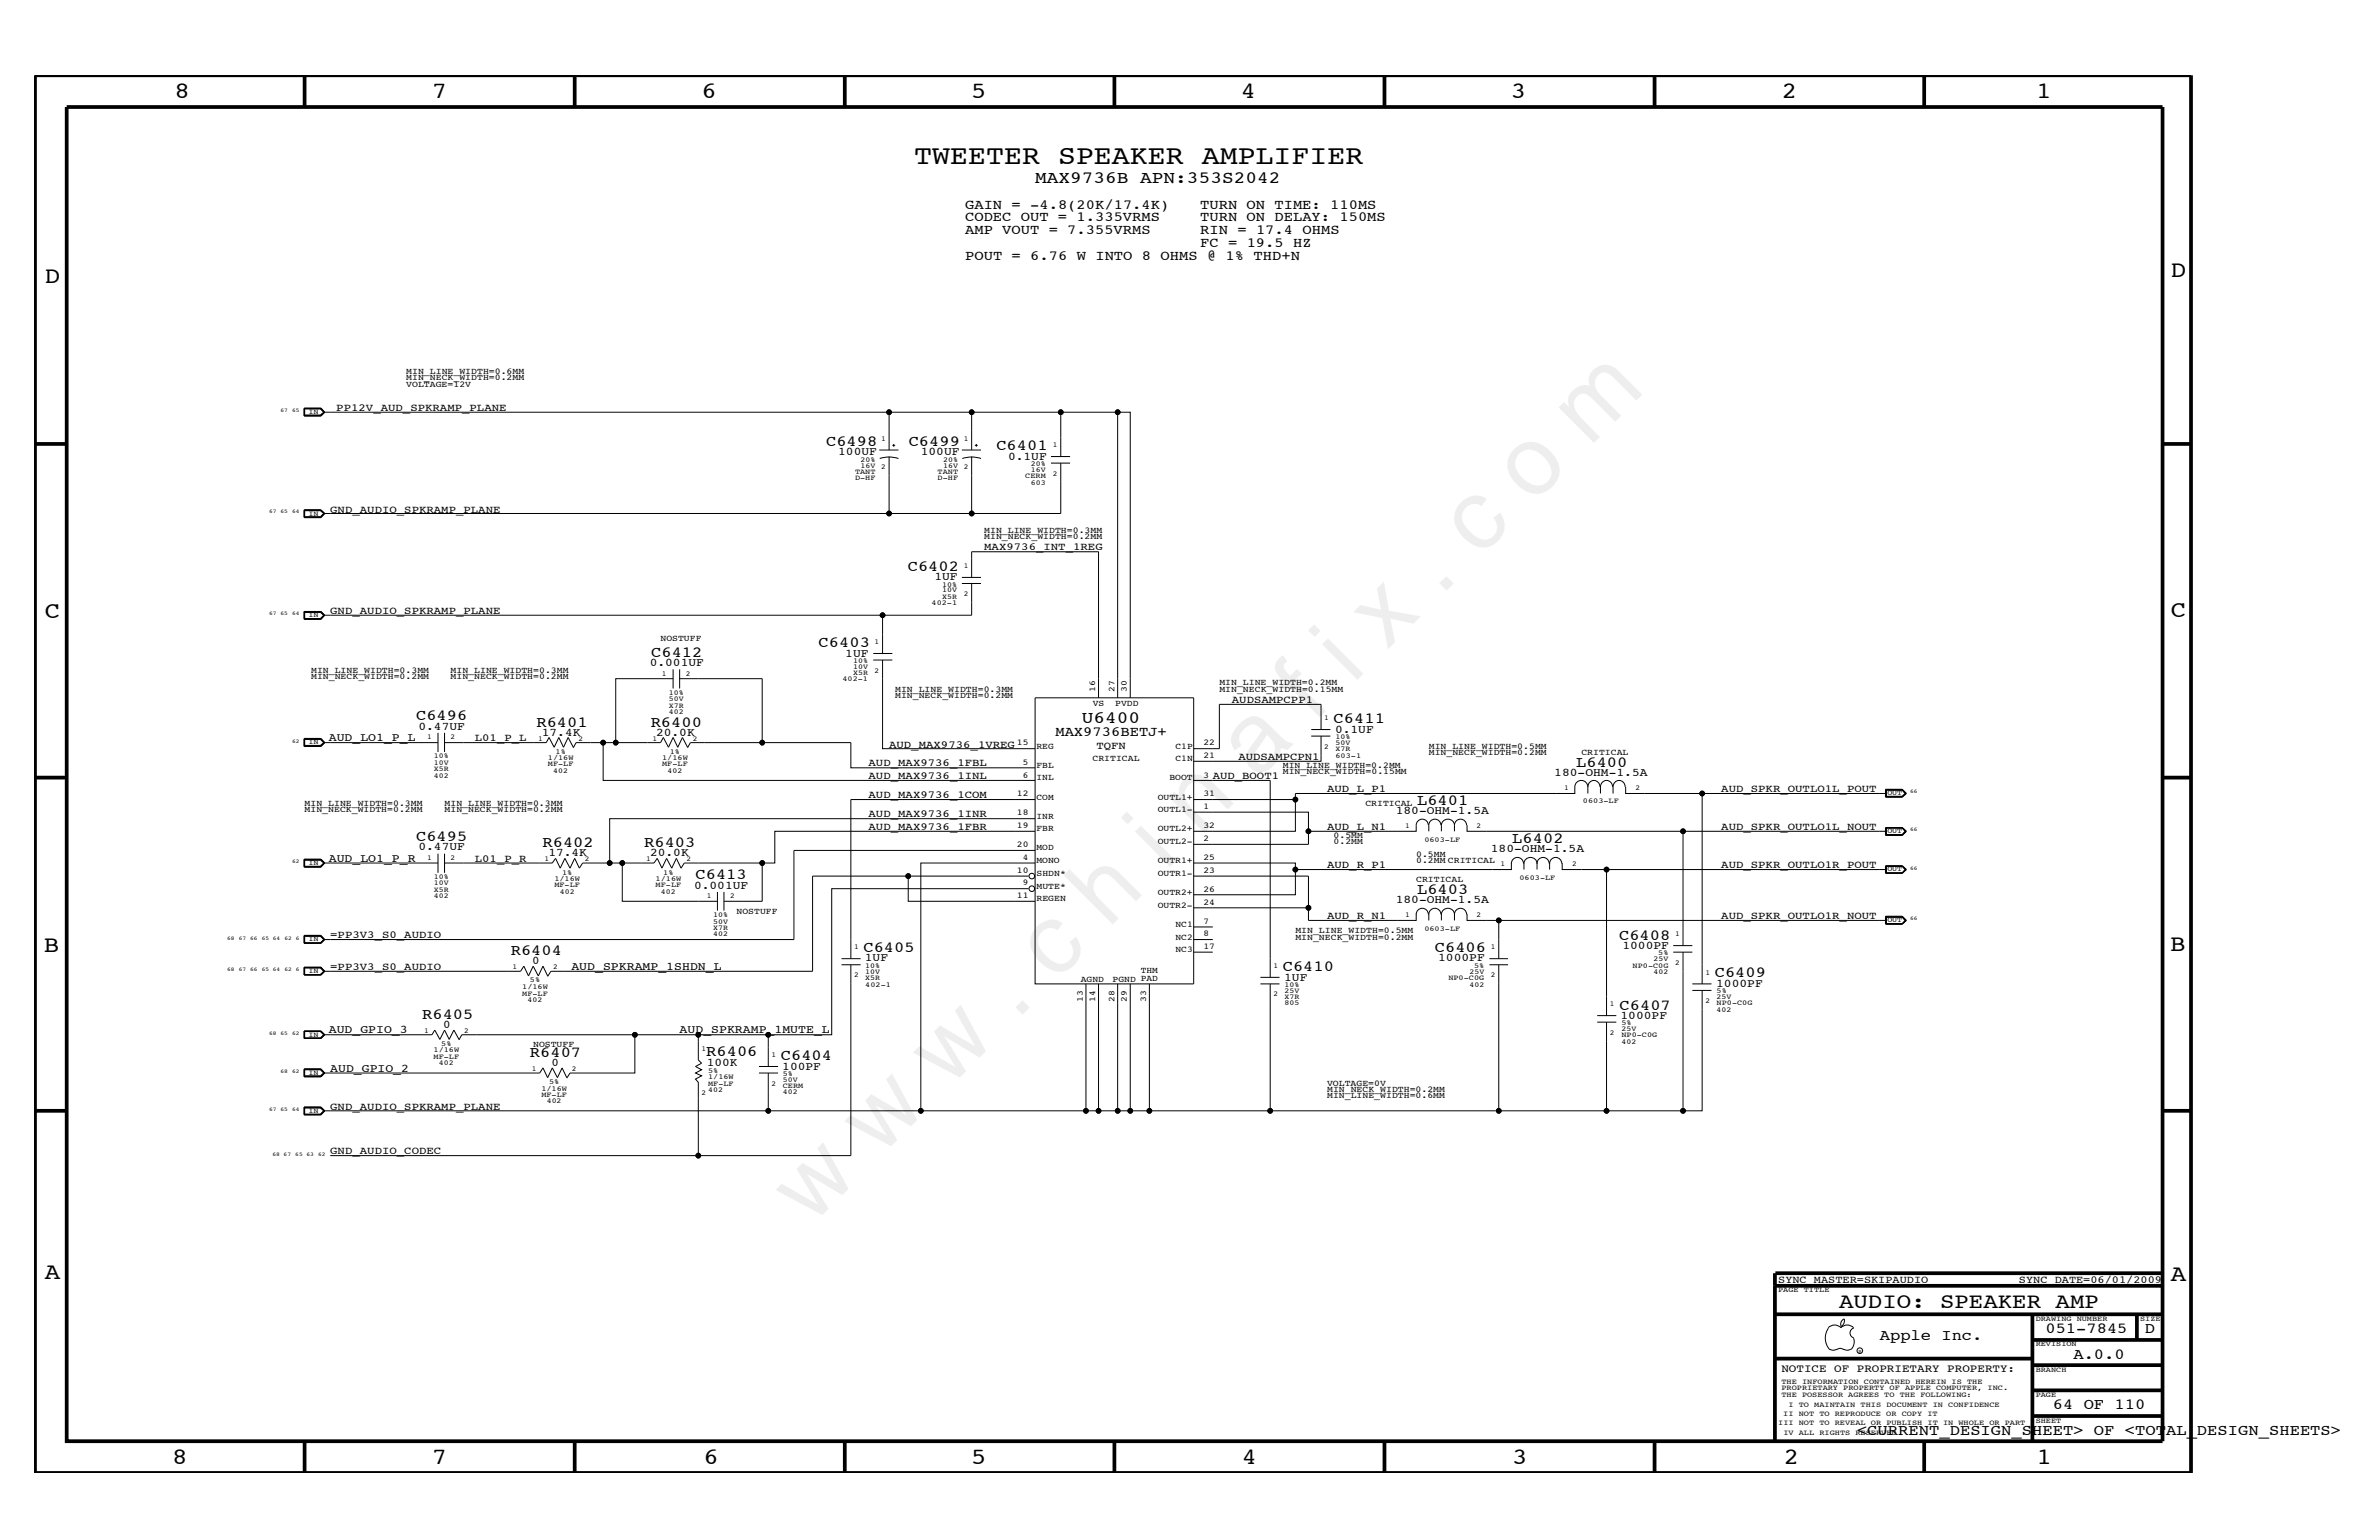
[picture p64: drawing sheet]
<svg xmlns="http://www.w3.org/2000/svg" width="432mm" height="279mm" viewBox="0 0 432 279" stroke-linecap="round" stroke-linejoin="round" font-family="sans-serif">
<defs><g id="words">
<text font-size="17.6" x="147.1" y="222.6" transform="rotate(-45 147.1 222.6)">w w w . c h i n a f i x . c o m</text>
<text font-size="4.9" x="165.9" y="29.8">TWEETER SPEAKER AMPLIFIER</text>
<g font-size="4.2">
<text x="31.7" y="17.8">8</text>
<text x="78.4" y="17.8">7</text>
<text x="127.3" y="17.8">6</text>
<text x="176.3" y="17.8">5</text>
<text x="225.2" y="17.8">4</text>
<text x="274.2" y="17.8">3</text>
<text x="323.4" y="17.8">2</text>
<text x="369.6" y="17.8">1</text>
<text x="8.1" y="51.3">D</text>
<text x="394" y="50.3">D</text>
<text x="8.1" y="112.1">C</text>
<text x="394" y="111.9">C</text>
<text x="8" y="172.7">B</text>
<text x="393.9" y="172.5">B</text>
<text x="8.1" y="232">A</text>
<text x="394" y="232.4">A</text>
<text x="31.2" y="265.6">8</text>
<text x="78.4" y="265.6">7</text>
<text x="127.7" y="265.6">6</text>
<text x="176.3" y="265.6">5</text>
<text x="225.4" y="265.6">4</text>
<text x="274.5" y="265.6">3</text>
<text x="323.8" y="265.6">2</text>
<text x="369.7" y="265.6">1</text>
</g>
<text font-size="3.9" x="333.8" y="237.3">AUDIO: SPEAKER AMP</text>
<g font-size="3.1">
<text x="187.9" y="33.2">MAX9736B APN:353S2042</text>
<text x="196.4" y="131.3">U6400</text>
</g>
<g font-size="2.8">
<text x="149.9" y="80.9">C6498</text>
<text x="164.9" y="80.9">C6499</text>
<text x="180.8" y="81.6">C6401</text>
<text x="164.8" y="103.6">C6402</text>
<text x="118.2" y="119.2">C6412</text>
<text x="148.6" y="117.4">C6403</text>
<text x="75.5" y="130.7">C6496</text>
<text x="97.4" y="131.9">R6401</text>
<text x="118.1" y="131.9">R6400</text>
<text x="242.1" y="131.3">C6411</text>
<text x="286.1" y="139.2">L6400</text>
<text x="257.2" y="146.1">L6401</text>
<text x="75.5" y="152.6">C6495</text>
<text x="98.5" y="153.7">R6402</text>
<text x="116.9" y="153.7">R6403</text>
<text x="274.5" y="153">L6402</text>
<text x="126.2" y="159.5">C6413</text>
<text x="257.2" y="162.2">L6403</text>
<text x="92.7" y="173.3">R6404</text>
<text x="156.7" y="172.7">C6405</text>
<text x="260.4" y="172.7">C6406</text>
<text x="293.9" y="170.5">C6408</text>
<text x="232.8" y="176.2">C6410</text>
<text x="311.2" y="177.3">C6409</text>
<text x="76.6" y="184.9">R6405</text>
<text x="294" y="183.2">C6407</text>
<text x="96.2" y="191.8">R6407</text>
<text x="128.2" y="191.6">R6406</text>
<text x="141.7" y="192.3">C6404</text>
<text x="341.2" y="243.1">Apple Inc.</text>
<text x="371.3" y="241.9">051-7845</text>
<text x="389.3" y="241.9">D</text>
<text x="376.3" y="246.5">A.0.0</text>
<text x="372.6" y="255.7">64 OF 110</text>
<text x="337.1" y="260.4">&lt;CURRENT_DESIGN_SHEET&gt; OF &lt;TOTAL_DESIGN_SHEETS&gt;</text>
</g>
<g font-size="2.5">
<text x="175.2" y="37.9">GAIN = -4.8(20K/17.4K)</text>
<text x="175.2" y="40.2">CODEC OUT = 1.335VRMS</text>
<text x="217.8" y="37.9">TURN ON TIME: 110MS</text>
<text x="217.8" y="40.2">TURN ON DELAY: 150MS</text>
<text x="175.2" y="42.4">AMP VOUT = 7.355VRMS</text>
<text x="175.2" y="47.1">POUT = 6.76 W INTO 8 OHMS @ 1% THD+N</text>
<text x="217.8" y="42.4">RIN = 17.4 OHMS</text>
<text x="217.8" y="44.8">FC = 19.5 HZ</text>
<text x="191.6" y="133.5">MAX9736BETJ+</text>
</g>
<g font-size="2.1">
<text x="152.1" y="82.5">100UF</text>
<text x="167.1" y="82.5">100UF</text>
<text x="183" y="83.4">0.1UF</text>
<text x="169.6" y="105.3">1UF</text>
<text x="153.4" y="119.2">1UF</text>
<text x="117.9" y="120.8">0.001UF</text>
<text x="59.7" y="134.5">AUD_LO1_P_L</text>
<text x="75.9" y="132.4">0.47UF</text>
<text x="98.3" y="133.5">17.4K</text>
<text x="119.1" y="133.5">20.0K</text>
<text x="242.3" y="133">0.1UF</text>
<text x="282.1" y="140.8">180-OHM-1.5A</text>
<text x="253.3" y="147.8">180-OHM-1.5A</text>
<text x="75.9" y="154.3">0.47UF</text>
<text x="99.5" y="155.3">17.4K</text>
<text x="118" y="155.3">20.0K</text>
<text x="270.6" y="154.6">180-OHM-1.5A</text>
<text x="59.7" y="156.4">AUD_LO1_P_R</text>
<text x="126" y="161.2">0.001UF</text>
<text x="253.3" y="163.9">180-OHM-1.5A</text>
<text x="294.5" y="172.2">1000PF</text>
<text x="96.6" y="174.9">0</text>
<text x="103.7" y="176">AUD_SPKRAMP_1SHDN_L</text>
<text x="157" y="174.4">1UF</text>
<text x="233.1" y="177.9">1UF</text>
<text x="261" y="174.4">1000PF</text>
<text x="311.5" y="179.1">1000PF</text>
<text x="294.1" y="184.9">1000PF</text>
<text x="59.7" y="187.5">AUD_GPIO_3</text>
<text x="80.4" y="186.5">0</text>
<text x="123.4" y="187.5">AUD_SPKRAMP_1MUTE_L</text>
<text x="59.9" y="194.4">AUD_GPIO_2</text>
<text x="100.1" y="193.4">0</text>
<text x="128.3" y="193.4">100K</text>
<text x="142" y="194.1">100PF</text>
</g>
<text font-size="2" x="323.3" y="248.9">NOTICE OF PROPRIETARY PROPERTY:</text>
<g font-size="1.9">
<text x="61" y="74.5">PP12V_AUD_SPKRAMP_PLANE</text>
<text x="59.9" y="93">GND_AUDIO_SPKRAMP_PLANE</text>
<text x="178.6" y="99.9">MAX9736_INT_1REG</text>
<text x="59.9" y="111.4">GND_AUDIO_SPKRAMP_PLANE</text>
<text x="223.6" y="127.5">AUDSAMPCPP1</text>
<text x="86.2" y="134.5">L01_P_L</text>
<text x="161.4" y="135.7">AUD_MAX9736_1VREG</text>
<text x="199" y="135.8">TQFN</text>
<text x="224.8" y="138">AUDSAMPCPN1</text>
<text x="157.6" y="139.1">AUD_MAX9736_1FBL</text>
<text x="157.6" y="141.4">AUD_MAX9736_1INL</text>
<text x="220.1" y="141.4">AUD_BOOT1</text>
<text x="240.9" y="143.7">AUD_L_P1</text>
<text x="312.4" y="143.7">AUD_SPKR_OUTLO1L_POUT</text>
<text x="157.6" y="144.8">AUD_MAX9736_1COM</text>
<text x="157.6" y="148.3">AUD_MAX9736_1INR</text>
<text x="157.6" y="150.7">AUD_MAX9736_1FBR</text>
<text x="240.9" y="150.7">AUD_L_N1</text>
<text x="312.4" y="150.7">AUD_SPKR_OUTLO1L_NOUT</text>
<text x="86.2" y="156.4">L01_P_R</text>
<text x="240.9" y="157.5">AUD_R_P1</text>
<text x="312.4" y="157.5">AUD_SPKR_OUTLO1R_POUT</text>
<text x="240.9" y="166.7">AUD_R_N1</text>
<text x="312.4" y="166.7">AUD_SPKR_OUTLO1R_NOUT</text>
<text x="59.9" y="170.2">=PP3V3_S0_AUDIO</text>
<text x="59.9" y="176">=PP3V3_S0_AUDIO</text>
<text x="59.9" y="201.4">GND_AUDIO_SPKRAMP_PLANE</text>
<text x="59.9" y="209.4">GND_AUDIO_CODEC</text>
<text x="322.7" y="232.7">SYNC_MASTER=SKIPAUDIO</text>
<text x="366.4" y="232.7">SYNC_DATE=06/01/2009</text>
</g>
<g font-size="1.6">
<text x="73.7" y="67.8">MIN_LINE_WIDTH=0.6MM</text>
<text x="73.7" y="70.1">VOLTAGE=12V</text>
<text x="73.7" y="69">MIN_NECK_WIDTH=0.2MM</text>
<text x="178.6" y="96.6">MIN_LINE_WIDTH=0.3MM</text>
<text x="178.6" y="97.8">MIN_NECK_WIDTH=0.2MM</text>
<text x="119.9" y="116.3">NOSTUFF</text>
<text x="56.5" y="123.1">MIN_NECK_WIDTH=0.2MM</text>
<text x="56.5" y="122">MIN_LINE_WIDTH=0.3MM</text>
<text x="81.8" y="122">MIN_LINE_WIDTH=0.3MM</text>
<text x="81.8" y="123.1">MIN_NECK_WIDTH=0.2MM</text>
<text x="162.5" y="125.5">MIN_LINE_WIDTH=0.3MM</text>
<text x="198.8" y="125.5" transform="rotate(-90 198.8 125.5)">16</text>
<text x="202.3" y="125.5" transform="rotate(-90 202.3 125.5)">27</text>
<text x="204.6" y="125.5" transform="rotate(-90 204.6 125.5)">30</text>
<text x="221.3" y="125.5">MIN_NECK_WIDTH=0.15MM</text>
<text x="221.3" y="124.3">MIN_LINE_WIDTH=0.2MM</text>
<text x="162.5" y="126.6">MIN_NECK_WIDTH=0.2MM</text>
<text x="198.3" y="128">VS</text>
<text x="202.4" y="128">PVDD</text>
<text x="184.6" y="135.2">15</text>
<text x="188.1" y="135.8">REG</text>
<text x="213.4" y="135.8">C1P</text>
<text x="218.4" y="135.2">22</text>
<text x="218.4" y="137.6">21</text>
<text x="259.3" y="137">MIN_NECK_WIDTH=0.2MM</text>
<text x="259.3" y="135.8">MIN_LINE_WIDTH=0.5MM</text>
<text x="287" y="137">CRITICAL</text>
<text x="185.7" y="141.1">6</text>
<text x="185.7" y="138.7">5</text>
<text x="188.1" y="139.3">FBL</text>
<text x="188.1" y="141.6">INL</text>
<text x="198.3" y="138.1">CRITICAL</text>
<text x="212.3" y="141.6">BOOT</text>
<text x="213.4" y="138.1">C1N</text>
<text x="218.4" y="141.1">3</text>
<text x="232.8" y="139.3">MIN_LINE_WIDTH=0.2MM</text>
<text x="232.8" y="140.5">MIN_NECK_WIDTH=0.15MM</text>
<text x="55.3" y="147.3">MIN_NECK_WIDTH=0.2MM</text>
<text x="55.3" y="146.2">MIN_LINE_WIDTH=0.3MM</text>
<text x="80.7" y="147.3">MIN_NECK_WIDTH=0.2MM</text>
<text x="80.7" y="146.2">MIN_LINE_WIDTH=0.3MM</text>
<text x="184.6" y="147.9">18</text>
<text x="184.6" y="144.5">12</text>
<text x="188.1" y="145.1">COM</text>
<text x="188.1" y="148.5">INR</text>
<text x="210.1" y="147.3">OUTL1-</text>
<text x="210.1" y="145.1">OUTL1+</text>
<text x="218.4" y="144.5">31</text>
<text x="218.4" y="146.8">1</text>
<text x="247.8" y="146.2">CRITICAL</text>
<text x="184.6" y="153.7">20</text>
<text x="184.6" y="150.2">19</text>
<text x="188.1" y="150.8">FBR</text>
<text x="188.1" y="154.3">MOD</text>
<text x="210.1" y="153.2">OUTL2-</text>
<text x="210.1" y="150.8">OUTL2+</text>
<text x="218.4" y="150.2">32</text>
<text x="218.4" y="152.6">2</text>
<text x="242.1" y="152">0.5MM</text>
<text x="242.1" y="153.2">0.2MM</text>
<text x="257" y="155.5">0.5MM</text>
<text x="184.6" y="158.4">10</text>
<text x="185.7" y="160.6">9</text>
<text x="185.7" y="156.1">4</text>
<text x="188.1" y="156.6">MONO</text>
<text x="188.1" y="158.9">SHDN*</text>
<text x="188.1" y="161.2">MUTE*</text>
<text x="210.1" y="158.9">OUTR1-</text>
<text x="210.1" y="156.6">OUTR1+</text>
<text x="218.4" y="161.8">26</text>
<text x="218.4" y="156.1">25</text>
<text x="218.4" y="158.4">23</text>
<text x="257" y="156.6">0.2MM CRITICAL</text>
<text x="257" y="160">CRITICAL</text>
<text x="133.7" y="165.8">NOSTUFF</text>
<text x="184.6" y="162.9">11</text>
<text x="188.1" y="163.5">REGEN</text>
<text x="210.1" y="164.7">OUTR2-</text>
<text x="210.1" y="162.3">OUTR2+</text>
<text x="218.4" y="164.1">24</text>
<text x="218.4" y="167.6">7</text>
<text x="213.4" y="168.2">NC1</text>
<text x="213.4" y="170.5">NC2</text>
<text x="213.4" y="172.7">NC3</text>
<text x="218.4" y="172.2">17</text>
<text x="218.4" y="169.9">8</text>
<text x="235.1" y="170.5">MIN_NECK_WIDTH=0.2MM</text>
<text x="235.1" y="169.3">MIN_LINE_WIDTH=0.5MM</text>
<text x="196.2" y="178.3">AGND</text>
<text x="201.9" y="178.3">PGND PAD</text>
<text x="207.1" y="176.6">THM</text>
<text x="196.5" y="181.8" transform="rotate(-90 196.5 181.8)">13</text>
<text x="198.8" y="181.8" transform="rotate(-90 198.8 181.8)">14</text>
<text x="202.3" y="181.8" transform="rotate(-90 202.3 181.8)">28</text>
<text x="204.6" y="181.8" transform="rotate(-90 204.6 181.8)">29</text>
<text x="208" y="181.8" transform="rotate(-90 208 181.8)">33</text>
<text x="96.8" y="190">NOSTUFF</text>
<text x="240.9" y="197">VOLTAGE=0V</text>
<text x="240.9" y="199.2">MIN_LINE_WIDTH=0.6MM</text>
<text x="240.9" y="198.1">MIN_NECK_WIDTH=0.2MM</text>
</g>
<g font-size="1.4">
<text x="56" y="75.1">IN</text>
<text x="156.2" y="83.8">20%</text>
<text x="159.9" y="80">1</text>
<text x="171.2" y="83.8">20%</text>
<text x="174.9" y="80">1</text>
<text x="191.1" y="81.1">1</text>
<text x="155.2" y="86">TANT</text>
<text x="155.2" y="87.1">D-HF</text>
<text x="156.2" y="84.9">16V</text>
<text x="159.9" y="85.1">2</text>
<text x="170.2" y="86">TANT</text>
<text x="170.2" y="87.1">D-HF</text>
<text x="171.2" y="84.9">16V</text>
<text x="174.9" y="85.1">2</text>
<text x="186.1" y="86.7">CERM</text>
<text x="187.1" y="87.9">603</text>
<text x="187.1" y="85.6">16V</text>
<text x="187.1" y="84.5">20%</text>
<text x="191.1" y="86.3">2</text>
<text x="56" y="93.6">IN</text>
<text x="171" y="107.5">10V</text>
<text x="171" y="106.5">10%</text>
<text x="174.9" y="103">1</text>
<text x="56" y="112">IN</text>
<text x="169.1" y="109.8">402-1</text>
<text x="171" y="108.7">X5R</text>
<text x="174.9" y="108.1">2</text>
<text x="158.7" y="116.9">1</text>
<text x="120.1" y="122.6">1</text>
<text x="124.5" y="122.6">2</text>
<text x="152.9" y="123.6">402-1</text>
<text x="154.9" y="122.5">X5R</text>
<text x="154.9" y="120.3">10%</text>
<text x="154.9" y="121.4">10V</text>
<text x="158.7" y="122">2</text>
<text x="121.4" y="129.5">402</text>
<text x="121.4" y="128.4">X7R</text>
<text x="121.4" y="127.2">50V</text>
<text x="121.4" y="126.1">10%</text>
<text x="240.4" y="130.7">1</text>
<text x="56" y="135.1">IN</text>
<text x="77.6" y="134.1">1</text>
<text x="78.7" y="137.6">10%</text>
<text x="81.8" y="134.1">2</text>
<text x="97.7" y="134.4">1</text>
<text x="99.4" y="138">1/16W</text>
<text x="100.8" y="136.8">1%</text>
<text x="105" y="134.4">2</text>
<text x="118.4" y="134.4">1</text>
<text x="120.2" y="138">1/16W</text>
<text x="121.6" y="136.8">1%</text>
<text x="125.7" y="134.4">2</text>
<text x="240.4" y="135.8">2</text>
<text x="242.4" y="137.4">603-1</text>
<text x="242.4" y="136.3">X7R</text>
<text x="242.4" y="135.2">50V</text>
<text x="242.4" y="134.1">10%</text>
<text x="78.7" y="139.9">X5R</text>
<text x="78.7" y="141.1">402</text>
<text x="78.7" y="138.7">10V</text>
<text x="99.4" y="139.1">MF-LF</text>
<text x="100.4" y="140.2">402</text>
<text x="120.2" y="139.1">MF-LF</text>
<text x="121.2" y="140.2">402</text>
<text x="283.9" y="143.4">1</text>
<text x="296.8" y="143.4">2</text>
<text x="287.3" y="145.7">0603-LF</text>
<text x="342.6" y="144.3">OUT</text>
<text x="255" y="150.2">1</text>
<text x="258.5" y="152.7">0603-LF</text>
<text x="268" y="150.2">2</text>
<text x="342.6" y="151.2">OUT</text>
<text x="56" y="156.9">IN</text>
<text x="77.6" y="156.1">1</text>
<text x="78.7" y="161.8">X5R</text>
<text x="78.7" y="160.6">10V</text>
<text x="78.7" y="159.5">10%</text>
<text x="81.8" y="156.1">2</text>
<text x="98.8" y="156.2">1</text>
<text x="100.6" y="161">MF-LF</text>
<text x="100.6" y="159.8">1/16W</text>
<text x="102" y="158.7">1%</text>
<text x="106.2" y="156.2">2</text>
<text x="117.3" y="156.2">1</text>
<text x="119" y="161">MF-LF</text>
<text x="119" y="159.8">1/16W</text>
<text x="120.4" y="158.7">1%</text>
<text x="124.6" y="156.2">2</text>
<text x="272.4" y="157.2">1</text>
<text x="275.8" y="159.6">0603-LF</text>
<text x="285.3" y="157.2">2</text>
<text x="342.6" y="158.1">OUT</text>
<text x="78.7" y="162.9">402</text>
<text x="101.6" y="162.2">402</text>
<text x="120" y="162.2">402</text>
<text x="128.3" y="162.9">1</text>
<text x="129.5" y="167.6">50V</text>
<text x="129.5" y="166.4">10%</text>
<text x="132.5" y="162.9">2</text>
<text x="255" y="166.4">1</text>
<text x="268" y="166.4">2</text>
<text x="342.6" y="167.3">OUT</text>
<text x="56" y="170.8">IN</text>
<text x="129.5" y="169.9">402</text>
<text x="129.5" y="168.7">X7R</text>
<text x="155" y="172.2">1</text>
<text x="258.5" y="168.9">0603-LF</text>
<text x="270.6" y="172.2">1</text>
<text x="301" y="173.3">5%</text>
<text x="304" y="169.9">1</text>
<text x="56" y="176.6">IN</text>
<text x="93" y="175.9">1</text>
<text x="94.8" y="179.4">1/16W</text>
<text x="96.2" y="178.3">5%</text>
<text x="100.4" y="175.9">2</text>
<text x="155" y="177.3">2</text>
<text x="157.1" y="179">402-1</text>
<text x="157.1" y="175.6">10%</text>
<text x="157.1" y="177.8">X5R</text>
<text x="157.1" y="176.6">10V</text>
<text x="231.1" y="175.6">1</text>
<text x="233.2" y="179.1">10%</text>
<text x="262.9" y="177.8">NP0-C0G</text>
<text x="266.7" y="176.6">25V</text>
<text x="266.7" y="179">402</text>
<text x="267.5" y="175.6">5%</text>
<text x="270.6" y="177.3">2</text>
<text x="296.3" y="175.5">NP0-C0G</text>
<text x="300.1" y="176.6">402</text>
<text x="300.1" y="174.4">25V</text>
<text x="304" y="175">2</text>
<text x="309.5" y="176.8">1</text>
<text x="94.8" y="180.6">MF-LF</text>
<text x="95.8" y="181.7">402</text>
<text x="231.1" y="180.8">2</text>
<text x="233.2" y="181.3">X7R</text>
<text x="233.2" y="180.1">25V</text>
<text x="233.2" y="182.4">805</text>
<text x="292.2" y="182.6">1</text>
<text x="309.5" y="182">2</text>
<text x="311.6" y="180.2">5%</text>
<text x="311.6" y="182.4">NP0-C0G</text>
<text x="311.6" y="183.6">402</text>
<text x="311.6" y="181.3">25V</text>
<text x="56" y="188.1">IN</text>
<text x="77" y="187.4">1</text>
<text x="78.7" y="191">1/16W</text>
<text x="80.1" y="189.8">5%</text>
<text x="84.2" y="187.4">2</text>
<text x="127.3" y="190.6">1</text>
<text x="140" y="191.8">1</text>
<text x="292.2" y="187.7">2</text>
<text x="294.3" y="186">5%</text>
<text x="294.3" y="189.3">402</text>
<text x="294.3" y="188.2">NP0-C0G</text>
<text x="294.3" y="187.1">25V</text>
<text x="56" y="195">IN</text>
<text x="78.7" y="192.1">MF-LF</text>
<text x="79.7" y="193.2">402</text>
<text x="96.5" y="194.3">1</text>
<text x="98.3" y="197.9">1/16W</text>
<text x="99.7" y="196.7">5%</text>
<text x="103.8" y="194.3">2</text>
<text x="128.5" y="197">MF-LF</text>
<text x="128.5" y="195.8">1/16W</text>
<text x="128.5" y="194.7">5%</text>
<text x="140" y="197">2</text>
<text x="142.1" y="195.2">5%</text>
<text x="142.1" y="197.4">CERM</text>
<text x="142.1" y="196.3">50V</text>
<text x="56" y="201.9">IN</text>
<text x="98.3" y="199">MF-LF</text>
<text x="99.2" y="200.2">402</text>
<text x="127.3" y="198.7">2</text>
<text x="128.5" y="198.1">402</text>
<text x="142.1" y="198.6">402</text>
<text x="322.7" y="234.4">PAGE TITLE</text>
<text x="369.5" y="239.6">DRAWING NUMBER</text>
<text x="388.5" y="239.6">SIZE</text>
<text x="369.5" y="244.2">REVISION</text>
<text x="323.3" y="251.1">THE INFORMATION CONTAINED HEREIN IS THE</text>
<text x="369.5" y="248.9">BRANCH</text>
<text x="323.3" y="253.4">THE POSESSOR AGREES TO THE FOLLOWING:</text>
<text x="323.3" y="252.3">PROPRIETARY PROPERTY OF APPLE COMPUTER, INC.</text>
<text x="323.7" y="256.9">II NOT TO REPRODUCE OR COPY IT</text>
<text x="324.6" y="255.2">I TO MAINTAIN THIS DOCUMENT IN CONFIDENCE</text>
<text x="369.5" y="253.4">PAGE</text>
<text x="322.7" y="258.6">III NOT TO REVEAL OR PUBLISH IT IN WHOLE OR PART</text>
<text x="323.7" y="260.4">IV ALL RIGHTS RESERVED</text>
<text x="369.5" y="258.1">SHEET</text>
</g>
<g font-size="1">
<text x="50.9" y="74.8">67</text>
<text x="53" y="74.8">65</text>
<text x="48.9" y="93.2">67 65</text>
<text x="53" y="93.2">64</text>
<text x="48.9" y="111.6">67 65</text>
<text x="53" y="111.6">64</text>
<text x="53" y="134.7">62</text>
<text x="346.7" y="144">66</text>
<text x="346.7" y="150.8">66</text>
<text x="53" y="156.6">62</text>
<text x="346.7" y="157.8">66</text>
<text x="346.7" y="167">66</text>
<text x="41.2" y="170.5">68</text>
<text x="43.3" y="170.5">67 66</text>
<text x="47.5" y="170.5">65 64</text>
<text x="51.6" y="170.5">62 6</text>
<text x="41.2" y="176.2">68</text>
<text x="43.3" y="176.2">67 66</text>
<text x="47.5" y="176.2">65 64</text>
<text x="51.6" y="176.2">62 6</text>
<text x="48.9" y="187.7">68 65</text>
<text x="53" y="187.7">62</text>
<text x="50.9" y="194.7">68</text>
<text x="53" y="194.7">62</text>
<text x="48.9" y="201.5">67 65</text>
<text x="53" y="201.5">64</text>
<text x="49.4" y="209.7">68 67</text>
<text x="53.6" y="209.7">65 63</text>
<text x="57.7" y="209.7">62</text>
</g>
<text font-size=".9" x="337.3" y="245.4">R</text>
</g></defs>
<g fill="none" stroke="#000" stroke-width=".18">
<path d="M55.2 74h3.1l.6 .8-.6 .7h-3.1zM55.2 74.1h3.1l.6 .7M55.3 74.1v1.3h2.9l.6-.6-.6-.7M55.3 74.2h2.9l.6 .6M58.8 74.8l-.6 .5h-2.9M58.8 74.8h102.6M55.2 92.5h3.1l.6 .7-.6 .7h-3.1zM55.2 92.6h3.1l.6 .6M55.3 92.6v1.2M55.3 92.7h2.9l.6 .5M58.2 92.6l.6 .6-.6 .6M58.8 93.2l-.6 .6h-2.9"/>
<path d="M58.8 93.2h102.6M58.9 93.2l-.6 .6h-3.1M55.2 110.9h3.1l.6 .7-.6 .8h-3.1zM55.3 112.3v-1.3h2.9l.6 .6-.6 .7M55.3 111.1h2.9l.6 .5M58.8 111.6l-.6 .6h-2.9M58.8 111.6h101.4M58.9 111.6l-.6 .7h-3.1M55.2 134h3.1l.6 .7-.6 .7h-3.1zM55.2 134.1h3.1l.6 .6M55.3 134.1v1.2h2.9l.6-.6-.6-.6M55.3 134.1h2.9l.6 .6"/>
<path d="M58.8 134.7h20.7M58.8 134.7l-.6 .5h-2.9M79.5 133v3.4M80.7 133v3.4M80.7 134.7h18.4l.6-.9 .9 1.8 .8-1.8 .9 1.8 .8-1.8 1 1.8M109.5 134.7v6.9h74.9M111.8 134.7h-7.2l-.5 1M122.2 123.1h-10.4v11.6h8.1l.5-.9 .9 1.8 .9-1.8 .8 1.8 .9-1.8 .9 1.8M122.2 121.4v3.5M123.4 121.4v3.5M123.4 123.1h14.9M138.3 134.7h-13l-.5 1"/>
<path d="M154.4 134.7v4.6h30M187.9 126.6h28.8v51.9h-28.8zM202.9 123.1v-48.3h2.2v48.3M55.2 155.9h3.1l.6 .7-.6 .7h-3.1zM55.3 157.3v-1.3h2.9l.6 .6-.6 .7M55.3 156.1h2.9l.6 .5M58.8 156.6h20.7M58.8 156.6l-.6 .6h-2.9M58.9 156.6l-.6 .7h-3.1M79.5 154.9v3.5M80.7 156.6h19.5l.6-.9 .9 1.8 .8-1.8 1 1.8 .8-1.8 .9 1.8 .5-.9h7.2M80.7 154.9v3.5"/>
<path d="M138.3 156.6h-14.1l-.6 .9-.8-1.8-.9 1.8-.9-1.8-.9 1.8-.8-1.8-.6 .9h-5.8v6.9h17.3M144.1 154.3h40.3M154.4 145.1h30M184.4 148.5h-73.7v8.1M184.4 150.8h-43.8v5.8h-2.3v6.9M184.4 156.6h-17.3v44.9h-27.7M220.1 156.6h15v1.2h35.7M230.5 141.6v32.3M235.1 144h47.3M269.7 150.8h72.7M287 157.8h55.4M298.5 144h43.9"/>
<path d="M305.5 150.8v20.8M308.9 144v34.5M342.2 143.2h3.1l.7 .8-.7 .6h-3.1zM342.2 150.1h3.1l.7 .7-.7 .8h-3.1zM342.3 157.2h3M342.3 150.1v1.4h3M342.3 157.1v1.3M342.3 150.2h3M342.3 158.4h3M342.4 150.2v1.2h2.9l.5-.6-.5-.6M342.4 143.4h2.9l.5 .6-.5 .5h-2.9zM342.4 157.2v1.2"/>
<path d="M345.3 157.1h-3.1v1.3h3.1M345.3 150.1l.6 .7-.6 .7M345.3 143.3h-3v1.3h3M345.3 150.2l.6 .6-.6 .7M345.3 143.3l.6 .7-.6 .6M345.3 157.1l.7 .7-.7 .6M345.3 157.1l.6 .7-.6 .6M345.3 157.2l.6 .6-.6 .6M345.3 157.2l.5 .6-.5 .6M55.2 169.7h3.1l.6 .8-.6 .6h-3.1zM55.2 175.5h3.1l.6 .7-.6 .7h-3.1zM55.2 169.8h3.1l.6 .7"/>
<path d="M55.2 175.5h3.1l.6 .7M55.3 169.8v1.3h2.9M55.3 175.5v1.3h2.9M55.3 169.9h2.9l.6 .6M55.3 175.6h2.9l.6 .6M58.2 169.8l.6 .7-.6 .6M58.2 175.5l.6 .7-.6 .6M58.8 176.2h35.7l.6-.9 .8 1.8 .9-1.8 .9 1.8 .9-1.8 .8 1.8M58.8 170.5l-.6 .6M58.8 170.5h85.3M58.8 176.2l-.6 .6M130.2 161.8v3.4"/>
<path d="M131.4 161.8v3.4M131.4 163.5h3.5M147.5 176.2h-47.5l-.6 1M154.4 178.5v31.2h-94.5M184.4 161.2h-33.4v26.5h-11.6v2.3M272 167h70.4M303.7 172.7h3.5M303.7 171.6h3.5M305.5 172.7v28.8h-13.9M307.2 179.7h3.4M307.2 178.5h3.4M308.9 179.7v21.8h-3.4"/>
<path d="M342.2 166.2h3.1l.7 .8-.7 .7h-3.1zM342.3 167.7v-1.4h3l.6 .7-.6 .7M342.3 167.6h3M342.3 166.4h3M342.4 166.4v1.2M345.3 166.4l.6 .6-.6 .6M345.3 166.4l.5 .6-.5 .6M55.2 187.1h3.1l.6 .6-.6 .7h-3.1zM55.2 193.9h3.1l.6 .8-.6 .7h-3.1zM55.2 194h3.1l.6 .7M55.3 194v1.3h2.9l.6-.6-.6-.7M55.3 194.1h2.9l.6 .6"/>
<path d="M58.2 187.1h-2.9v1.2h2.9M58.2 187.1l.6 .6-.6 .6M58.2 187.1l.6 .6M58.8 187.7l-.6 .6M58.8 187.7h19.6l.5-.8 .9 1.7 .9-1.7 .8 1.7 .9-1.7 .9 1.7M58.8 194.7l-.6 .5h-2.9M58.8 194.7h39.2l.6-1 .8 1.8 .8-1.8 1 1.8 .8-1.8 .9 1.8M83.3 188.7l.5-1h31.4v7h-11.7l-.6 .9M115.2 187.7h11.5v4.6l.6 .6-1.1 .6 1.1 .6-1.1 .6 1.1 .5-1.1 .6 .5 .6v13.3M126.7 187.7h12.7M139.4 198.1v3.4h-80.6M197.1 182v19.5h-30"/>
<path d="M55.2 200.9h3.1l.6 .6-.6 .8h-3.1zM55.3 202.2v-1.3h2.9l.6 .6-.6 .7M55.3 201h2.9l.6 .5M58.8 201.5l-.6 .6h-2.9M58.9 201.5l-.6 .7h-3.1M230.5 201.5h41.5M334.7 239.3l.1 .3a1.19 1.19 0 0 1-.6 1.1M334.8 239.3a1.02 1.02 0 0 0-.6 1.3M331.8 240.9a1.61 1.61 0 0 1 2.4 0M331.9 241a3.1 3.1 0 0 0 .2 3.9M332.1 244.8l.6 .2 .7-.2M333.4 244.9l.6-.3 .7 .3"/>
<path d="M334.1 240.9a1.61 1.61 0 0 1 2.3 0M334.6 244.8l.7 .2 .6-.2M336.4 242.8l.2 .6a1.95 1.95 0 0 1-.6 1.4M336.5 240.9a.93 .93 0 0 0-.7 .9 .93 .93 0 0 0 .7 .9"/>
<circle cx="109.5" cy="134.7" r=".42"/>
<circle cx="111.8" cy="134.7" r=".42"/>
<circle cx="110.7" cy="156.6" r=".42"/>
<circle cx="112.9" cy="156.6" r=".42"/>
<circle cx="305.5" cy="150.8" r=".42"/>
<circle cx="308.9" cy="144" r=".42"/>
<circle cx="115.2" cy="187.7" r=".42"/>
<circle cx="126.7" cy="187.7" r=".42"/>
<circle cx="126.7" cy="209.7" r=".42"/>
<circle cx="305.5" cy="201.5" r=".42"/>
<circle cx="337.6" cy="245.1" r=".51"/>
</g>
<g fill="none" stroke="#000" stroke-width=".68" stroke-linecap="butt">
<path d="M6.4 13.7h391.3v253.5h-391.3zM12.1 19.4h380.4v242.1h-380.4zM55.3 13.7v5.7M104.3 13.7v5.7M153.3 13.7v5.7M202.3 13.7v5.7M251.3 13.7v5.7M300.3 13.7v5.7M349.3 13.7v5.7M6.4 80.5h5.7M392.5 80.5h5.2M6.4 141.1h5.7"/>
<path d="M392.5 141.1h5.2M6.4 201.5h5.7M392.5 201.5h5.2M322.2 231v30.5M322.2 233.3h70.3M322.2 238.4h70.3M322.2 231h70.3M368.9 238.4v23.1M387.9 238.4v4.7M322.2 246.5h46.7M368.9 256.9h23.6M368.9 252.3h23.6"/>
<path d="M368.9 247.7h23.6M368.9 243.1h23.6M55.3 261.5v5.7M104.3 261.5v5.7M153.3 261.5v5.7M202.3 261.7v5.5M251.3 261.5v5.7M300.3 261.5v5.7M349.3 261.5v5.7"/>
</g>
<g fill="#000">
<circle cx="109.5" cy="134.7" r=".42"/>
<circle cx="111.8" cy="134.7" r=".42"/>
<circle cx="110.7" cy="156.6" r=".42"/>
<circle cx="112.9" cy="156.6" r=".42"/>
<circle cx="305.5" cy="150.8" r=".42"/>
<circle cx="308.9" cy="144" r=".42"/>
<circle cx="115.2" cy="187.7" r=".42"/>
<circle cx="126.7" cy="187.7" r=".42"/>
<circle cx="126.7" cy="209.7" r=".42"/>
<circle cx="305.5" cy="201.5" r=".42"/>
</g>
<use href="#words"/>
</svg>
